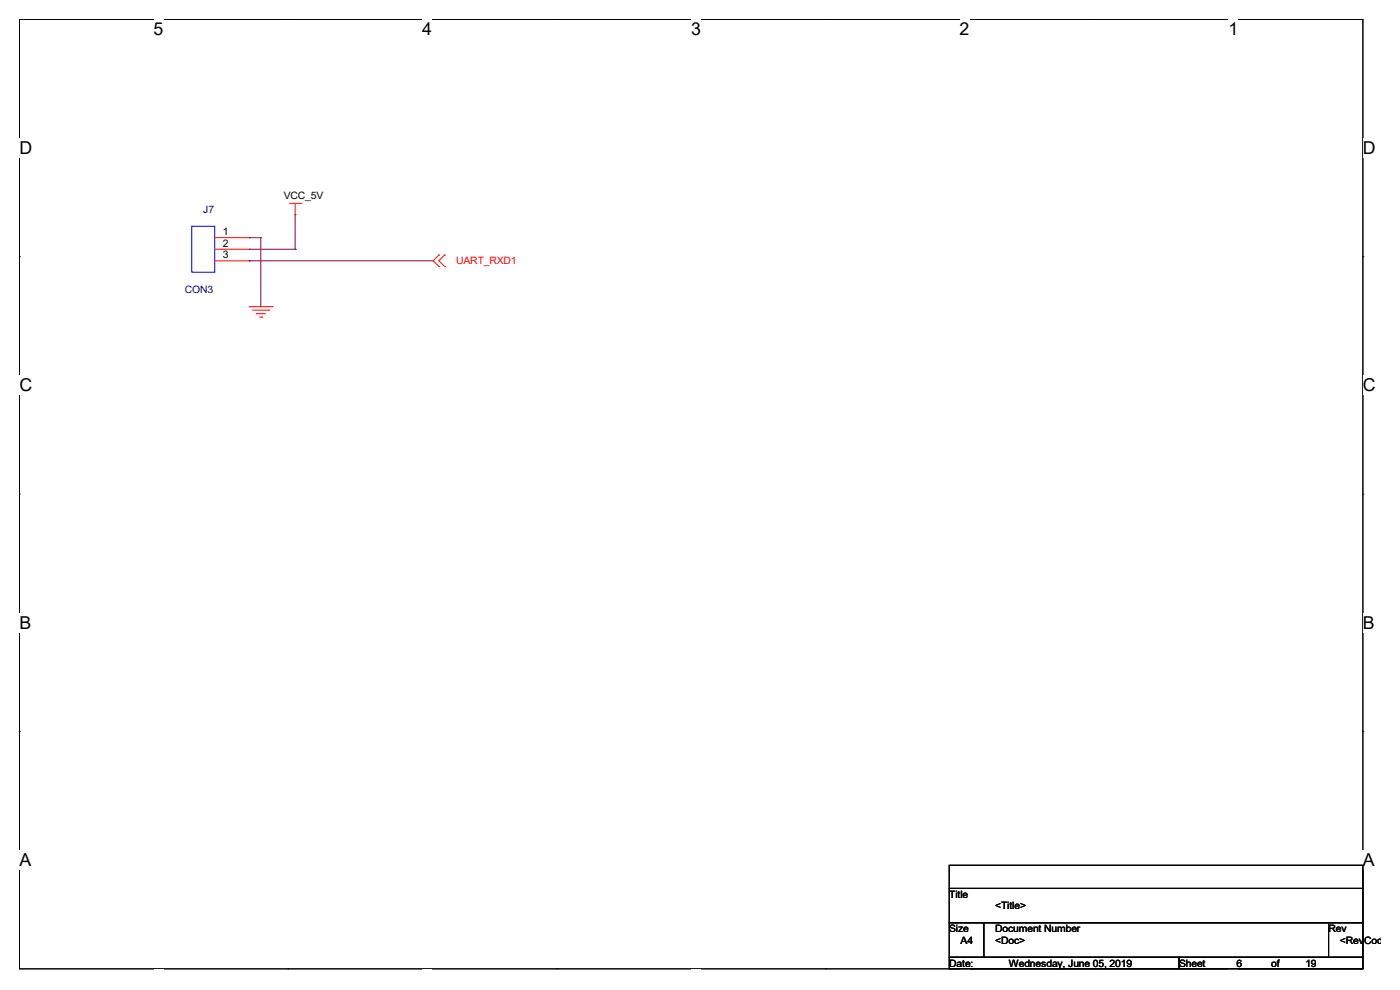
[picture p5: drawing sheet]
<svg xmlns="http://www.w3.org/2000/svg" width="297mm" height="210mm" viewBox="0 0 297 210" stroke-linecap="round" stroke-linejoin="round" font-family="sans-serif">
<defs><g id="words">
<g font-size="3.8">
<text x="32.6" y="7.5">5</text>
<text x="89.6" y="7.5">4</text>
<text x="146.6" y="7.5">3</text>
<text x="203.6" y="7.5">2</text>
<text x="260.6" y="7.5">1</text>
<text x="4.1" y="32.6">D</text>
<text x="289.1" y="32.6">D</text>
<text x="4.1" y="83">C</text>
<text x="289.1" y="83">C</text>
<text x="4.1" y="133.3">B</text>
<text x="289.1" y="133.3">B</text>
<text x="4.1" y="183.7">A</text>
<text x="289.1" y="183.7">A</text>
</g>
<g font-size="2.2" fill="#000080">
<text x="43.1" y="45.1">J7</text>
<text x="39.2" y="62.2">CON3</text>
</g>
<g font-size="2.2">
<text x="60.2" y="42.2">VCC_5V</text>
<text x="47.2" y="49.9">1</text>
<text x="47.2" y="52.3">2</text>
<text x="47.2" y="54.8">3</text>
<text x="201.4" y="190.5">Title</text>
<text x="201.4" y="197.7">Size</text>
<text x="211.1" y="197.7">Document Number</text>
<text x="211.1" y="192.9">&lt;Title&gt;</text>
<text x="281.8" y="197.7">Rev</text>
<text x="203.8" y="200.2">A4</text>
<text x="211.1" y="200.2">&lt;Doc&gt;</text>
<text x="284.3" y="200.2">&lt;RevCode&gt;</text>
<text x="201.4" y="205.1">Date:</text>
<text x="214" y="205.1">Wednesday, June 05, 2019</text>
<text x="250.1" y="205.1">Sheet</text>
<text x="262.3" y="205.1">6</text>
<text x="269.7" y="205.1">of</text>
<text x="276.9" y="205.1">19</text>
</g>
<text font-size="2.2" fill="#f00" x="96.8" y="56.1">UART_RXD1</text>
</g></defs>
<path d="M4.1 4.1h285v201.4h-285z" fill="none" stroke="#000" stroke-width=".21"/>
<g fill="#fff">
<path d="M32.6 4.1h2.1v4.2h-2.1z"/>
<path d="M32.6 205.5h2.1v.4h-2.1z"/>
</g>
<path d="M61.1 4.1h.1M61.1 205.5h.1" fill="none" stroke="#000" stroke-width=".21"/>
<g fill="#fff">
<path d="M89.6 4.1h2.1v4.2h-2.1z"/>
<path d="M89.6 205.5h2.1v.4h-2.1z"/>
</g>
<path d="M118.1 4.1h.1M118.1 205.5h.1" fill="none" stroke="#000" stroke-width=".21"/>
<g fill="#fff">
<path d="M146.6 4.1h2.1v4.2h-2.1z"/>
<path d="M146.6 205.5h2.1v.4h-2.1z"/>
</g>
<path d="M175.1 4.1h.1M175.1 205.5h.1" fill="none" stroke="#000" stroke-width=".21"/>
<g fill="#fff">
<path d="M203.6 4.1h2.1v4.2h-2.1z"/>
<path d="M203.6 205.5h2.1v.4h-2.1z"/>
</g>
<path d="M232.1 4.1h.1M232.1 205.5h.1" fill="none" stroke="#000" stroke-width=".21"/>
<g fill="#fff">
<path d="M260.6 4.1h2.1v4.2h-2.1z"/>
<path d="M260.6 205.5h2.1v.4h-2.1z"/>
<path d="M4.1 29.3h2.8v4.2h-2.8z"/>
<path d="M289.1 29.3h2.8v4.2h-2.8z"/>
<path d="M4.1 79.6h2.8v4.2h-2.8z"/>
<path d="M289.1 79.6h2.8v4.2h-2.8z"/>
</g>
<path d="M4.1 54.4h.1M289.1 54.4h.1" fill="none" stroke="#000" stroke-width=".21"/>
<g fill="#fff">
<path d="M4.1 130h2.5v4.2h-2.5z"/>
<path d="M289.1 130h2.6v4.2h-2.6z"/>
</g>
<path d="M4.1 104.8h.1M289.1 104.8h.1" fill="none" stroke="#000" stroke-width=".21"/>
<g fill="#fff">
<path d="M4.1 180.3h2.6v4.2h-2.6z"/>
<path d="M289.1 180.3h2.6v4.2h-2.6z"/>
</g>
<path d="M4.1 155.2h.1M289.1 155.2h.1M201.4 183.6h87.7v4.9h-87.7zM201.4 188.5h87.7v7.2h-87.7zM201.4 195.7h7.3v7.4h-7.3zM208.7 195.7h73.2v7.4h-73.2zM281.9 195.7h7.2v7.4h-7.2zM201.4 203.1h48.7v2.4h-48.7zM250.1 203.1h39v2.4h-39z" fill="none" stroke="#000" stroke-width=".21"/>
<g fill="none" stroke="#f00" stroke-width=".21">
<path d="M45.6 50.4h7.3M45.6 52.9h7.3M45.6 55.3h7.3M52.9 50.4h.1M52.9 52.9h.1M52.9 55.3h.1M61.4 43.1h2.4M62.6 45.6h.1M62.6 43.1v2.5M63.8 43.1h.1M93.1 54.1h.1M93.1 56.5h.1"/>
<path d="M93.1 54.1l-1.2 1.2 1.2 1.2M94.3 56.5h.1M94.3 54.1h.1M94.3 54.1l-1.2 1.2 1.2 1.2M52.9 65.1h4.8M53.6 65.8h3.4M54.4 66.5h.1M54.4 66.5h1.9M55.1 67.3h.4M55.5 67.3h.1M57 65.8h.1M57.7 65.1h.1"/>
</g>
<path d="M40.7 48h4.9v9.7h-4.9z" fill="none" stroke="#00f" stroke-width=".21"/>
<path d="M52.9 55.3h.1M52.9 50.4h.1M52.9 55.3h39M52.9 50.4h2.4M52.9 52.9h9.7M55.3 50.4h.1M55.3 50.4v14.7M62.6 52.9h.1M62.6 45.6v7.3" fill="none" stroke="#800040" stroke-width=".21"/>
<use href="#words"/>
</svg>
